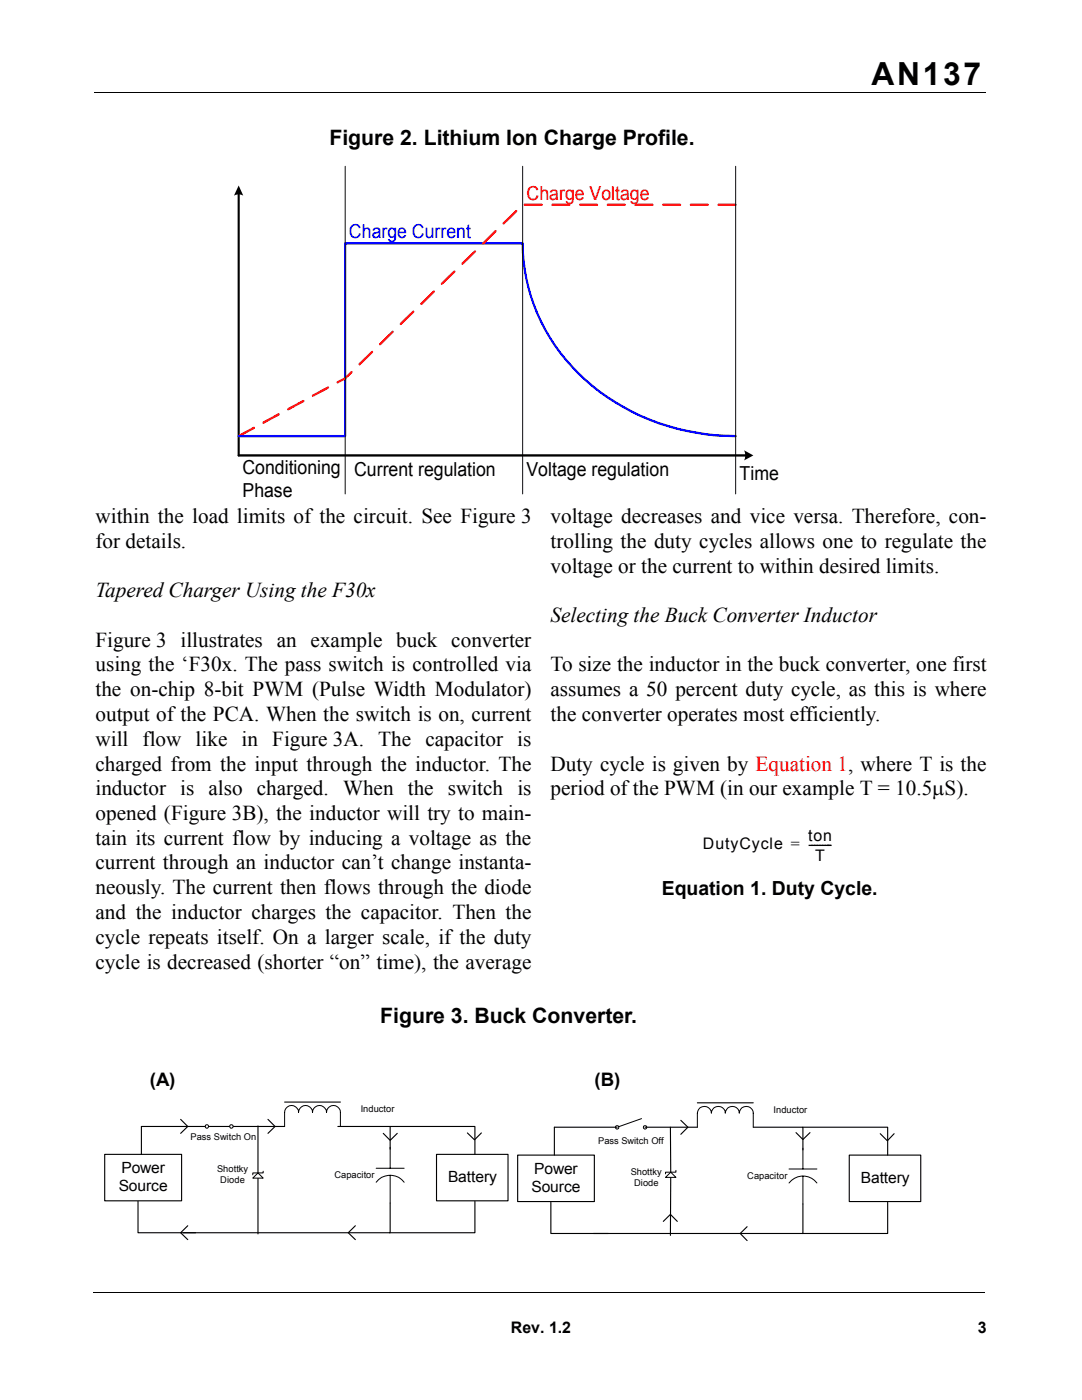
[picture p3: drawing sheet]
<svg xmlns="http://www.w3.org/2000/svg" width="216mm" height="279mm" viewBox="0 0 216 279" stroke-linecap="round" stroke-linejoin="round" font-family="sans-serif">
<defs><g id="words">
<text font-size="6.3" x="173.9" y="16.9">AN137</text>
<g font-size="4.2">
<text x="65.7" y="29">Figure 2. Lithium Ion Charge Profile.</text>
<text x="19" y="104.4">within the load limits of the circuit. See Figure 3</text>
<text x="109.9" y="104.4">voltage decreases and vice versa. Therefore, con-</text>
<text x="19" y="109.3">for details.</text>
<text x="109.9" y="109.3">trolling the duty cycles allows one to regulate the</text>
<text x="19" y="119.2">Tapered Charger Using the F30x</text>
<text x="109.9" y="114.3">voltage or the current to within desired limits.</text>
<text x="109.9" y="124.1">Selecting the Buck Converter Inductor</text>
<text x="19" y="129.1">Figure 3 illustrates an example buck converter</text>
<text x="19" y="134">using the ‘F30x. The pass switch is controlled via</text>
<text x="109.9" y="134">To size the inductor in the buck converter, one first</text>
<text x="19" y="139">the on-chip 8-bit PWM (Pulse Width Modulator)</text>
<text x="19" y="143.9">output of the PCA. When the switch is on, current</text>
<text x="109.9" y="143.9">the converter operates most efficiently.</text>
<text x="109.9" y="139">assumes a 50 percent duty cycle, as this is where</text>
<text x="19" y="148.8">will flow like in Figure 3A. The capacitor is</text>
<text x="19" y="153.8">charged from the input through the inductor. The</text>
<text x="109.9" y="153.8">Duty cycle is given by Equation 1, where T is the</text>
<text x="19" y="158.7">inductor is also charged. When the switch is</text>
<text x="109.9" y="158.7">period of the PWM (in our example T = 10.5µS).</text>
<text x="19" y="163.7">opened (Figure 3B), the inductor will try to main-</text>
<text x="19" y="168.6">tain its current flow by inducing a voltage as the</text>
<text x="19" y="173.5">current through an inductor can’t change instanta-</text>
<text x="19" y="178.5">neously. The current then flows through the diode</text>
<text x="19" y="183.4">and the inductor charges the capacitor. Then the</text>
<text x="19" y="188.3">cycle repeats itself. On a larger scale, if the duty</text>
<text x="19" y="193.3">cycle is decreased (shorter “on” time), the average</text>
<text x="75.9" y="204.1">Figure 3. Buck Converter.</text>
</g>
<text font-size="3.9" x="132" y="178.7">Equation 1. Duty Cycle.</text>
<text font-size="3.8" fill="#f00" x="105.1" y="39.9">Charge Voltage</text>
<text font-size="3.8" fill="#00f" x="69.6" y="47.6">Charge Current</text>
<g font-size="3.8">
<text x="48.4" y="94.6">Conditioning</text>
<text x="70.7" y="94.9">Current regulation</text>
<text x="105.1" y="94.9">Voltage regulation</text>
<text x="147.6" y="95.9">Time</text>
<text x="48.4" y="99.2">Phase</text>
</g>
<g font-size="3.7">
<text x="29.9" y="216.7">(A)</text>
<text x="118.6" y="216.7">(B)</text>
</g>
<g font-size="3.2">
<text x="161.2" y="167.9">ton</text>
<text x="140.3" y="169.5">DutyCycle = --------</text>
<text x="162.7" y="171.8">T</text>
<text x="102" y="266">Rev. 1.2</text>
<text x="195.1" y="266">3</text>
</g>
<g font-size="3.1">
<text x="23.7" y="237.8">Source</text>
<text x="24.2" y="234.1">Power</text>
<text x="89.4" y="235.9">Battery</text>
<text x="106" y="237.9">Source</text>
<text x="106.6" y="234.2">Power</text>
<text x="171.8" y="236.1">Battery</text>
</g>
<g font-size="1.9">
<text x="72" y="221.9">Inductor</text>
<text x="38" y="227.4">Pass Switch On</text>
<text x="154.3" y="222.1">Inductor</text>
<text x="43.3" y="233.9">Shottky</text>
<text x="119.4" y="228.3">Pass Switch Off</text>
<text x="44" y="236.1">Diode</text>
<text x="66.7" y="235.1">Capacitor</text>
<text x="125.9" y="234.5">Shottky</text>
<text x="126.5" y="236.7">Diode</text>
<text x="149.1" y="235.3">Capacitor</text>
</g>
</g></defs>
<path d="M18.8 18.4h177.8M18.6 257.9h177.8" fill="none" stroke="#000" stroke-width=".2"/>
<g fill="#fff">
<path d="M19.1 259.4h38.1v14.5h-38.1z"/>
<path d="M42.6 32.9h114.4v68.1h-114.4z"/>
</g>
<path d="M47.6 87h21.3v-38.4h35.4a37.7 37.7 0 0 0 20.1 32.7 45.3 45.3 0 0 0 22.4 5.7" fill="none" stroke="#00f" stroke-width=".44"/>
<path d="M47.6 38.5v52.4h101.4" fill="none" stroke="#000" stroke-width=".44"/>
<g fill="#000">
<path d="M47.6 37l.9 2a1.86 1.86 0 0 0-1.8 0z" fill-rule="evenodd"/>
<path d="M148.5 89.9l1.8 1-1.8 1 .2-.8z" fill-rule="evenodd"/>
</g>
<g fill="none" stroke="#f00" stroke-width=".44">
<path d="M86.6 58.2l-2.5 2.5M90.7 54.2l-2.5 2.4M94.8 50.2l-2.5 2.4M98.9 46.1l-2.5 2.5M103 42.1l-2.5 2.5M104.7 40.9h3.4M110.2 40.9h3.4M115.7 40.9h3.4M121.3 40.9h3.4M126.8 40.9h3.4M132.3 40.9h3.4M137.8 40.9h3.4"/>
<path d="M143.4 40.9h3.4M65.5 77.3l-3.1 1.7M70.1 74.3l-1.2 1.2-1.5 .8M74.3 70.2l-2.6 2.5M78.4 66.2l-2.6 2.5M82.5 62.2l-2.6 2.5M50.7 85.4l-3.1 1.6M55.6 82.7l-3 1.6M60.5 80l-3 1.7"/>
</g>
<path d="M68.9 33.2v65.4M104.3 33.2v65.4M146.8 33.2v65.4" fill="none" stroke="#000" stroke-width=".2"/>
<path d="M19 212h165v36h-165z" fill="#fff"/>
<path d="M56.8 224.8v-2.8a1.39 1.39 0 0 1 1.4-1.4 1.39 1.39 0 0 1 1.4 1.4 1.4 1.4 0 0 1 1.4-1.4 1.4 1.4 0 0 1 1.4 1.4 1.4 1.4 0 0 1 1.4-1.4 1.4 1.4 0 0 1 1.4 1.4 1.39 1.39 0 0 1 1.3-1.4 1.39 1.39 0 0 1 1.4 1.4v2.8M75.1 235.9a3.5 3.5 0 0 1 5.5 0M75.1 233.2h5.5M77.9 229v4.2M77.9 234.5v5.6" fill="none" stroke="#000" stroke-width=".2"/>
<path d="M28.2 224.8h28.6M67.4 224.8h10.5v4.5M77.9 240.1v5.9h-41.3" fill="none" stroke="#000" stroke-width=".22"/>
<path d="M20.9 230.4h15.3v9.2h-15.3z" fill-rule="evenodd" fill="#fff" stroke="#000" stroke-width=".22"/>
<path d="M27.5 239.8v6.2h11.5M28.2 224.8v5.6" fill="none" stroke="#000" stroke-width=".22"/>
<path d="M87.1 230.4h14.3v9.2h-14.3z" fill-rule="evenodd" fill="#fff" stroke="#000" stroke-width=".22"/>
<path d="M56.8 219.9h11.1M51.5 235.1v11.2M77.9 224.8h16.9v5.6M94.8 239.8v6.2h-17.1" fill="none" stroke="#000" stroke-width=".22"/>
<path d="M139.1 225v-2.8a1.4 1.4 0 0 1 1.4-1.4 1.4 1.4 0 0 1 1.4 1.4 1.39 1.39 0 0 1 1.4-1.4 1.39 1.39 0 0 1 1.4 1.4 1.4 1.4 0 0 1 1.4-1.4 1.4 1.4 0 0 1 1.4 1.4 1.4 1.4 0 0 1 1.4-1.4 1.4 1.4 0 0 1 1.4 1.4v2.8" fill="none" stroke="#000" stroke-width=".2"/>
<path d="M128.4 225a.35 .35 0 0 0 .7 0 .35 .35 0 0 0-.7 0zM122.8 225a.35 .35 0 0 0 .7 0 .35 .35 0 0 0-.7 0z" fill-rule="evenodd" fill="#fff" stroke="#000" stroke-width=".2"/>
<path d="M128 223.2l-4.5 1.7M157.4 236.1a3.5 3.5 0 0 1 5.6 0M157.4 233.3h5.6M160.2 229.2v4.1M160.2 234.7v5.6" fill="none" stroke="#000" stroke-width=".2"/>
<path d="M110.6 225h12.5M128.7 225h10.4M150.3 225h9.9v4.5M160.2 240.3v5.9h-41.8" fill="none" stroke="#000" stroke-width=".22"/>
<path d="M103.3 230.5h15.3v9.3h-15.3z" fill-rule="evenodd" fill="#fff" stroke="#000" stroke-width=".22"/>
<path d="M109.9 239.9v6.3h11.5M110.6 225v5.5" fill="none" stroke="#000" stroke-width=".22"/>
<path d="M169.5 230.5h14.2v9.3h-14.2z" fill-rule="evenodd" fill="#fff" stroke="#000" stroke-width=".22"/>
<path d="M133.8 225v8.9M133.8 234.6v11.9M139.1 220.1h11.2M160.2 225h16.9v5.5M177.1 239.9v6.3h-17" fill="none" stroke="#000" stroke-width=".22"/>
<g fill="#fff" stroke="#000" stroke-width=".2">
<circle cx="41.3" cy="224.8" r=".33"/>
<circle cx="46.2" cy="224.8" r=".35"/>
</g>
<path d="M36 223.4l1.5 1.4-1.5 1.4M53.5 223.4l1.4 1.4-1.4 1.4M76.5 226.2l1.4 1.4 1.4-1.4M93.3 226.1l1.4 1.4 1.4-1.4M135.8 223.6l1.5 1.4-1.5 1.4M158.8 226l1.4 1.4 1.4-1.4M175.6 226.3l1.5 1.4 1.3-1.4M37.5 244.6l-1.5 1.4 1.5 1.4M70.9 244.6l-1.4 1.4 1.4 1.4M132.4 243.8l1.4-1.4 1.3 1.4M149.1 244.8l-1.4 1.4 1.4 1.4" fill="none" stroke="#000" stroke-width=".22"/>
<path d="M133.8 233.9l1.1 1.1h-2.1z" fill-rule="evenodd" fill="#fff" stroke="#000" stroke-width=".2"/>
<path d="M134.9 233.6v.3h-2.1v.4" fill="none" stroke="#000" stroke-width=".2"/>
<path d="M51.5 234.1l1 1h-2.1z" fill-rule="evenodd" fill="#fff" stroke="#000" stroke-width=".2"/>
<path d="M52.5 233.7v.4h-2.1v.4" fill="none" stroke="#000" stroke-width=".2"/>
<path d="M51.5 224.7v9.4" fill="none" stroke="#000" stroke-width=".22"/>
<use href="#words"/>
</svg>
